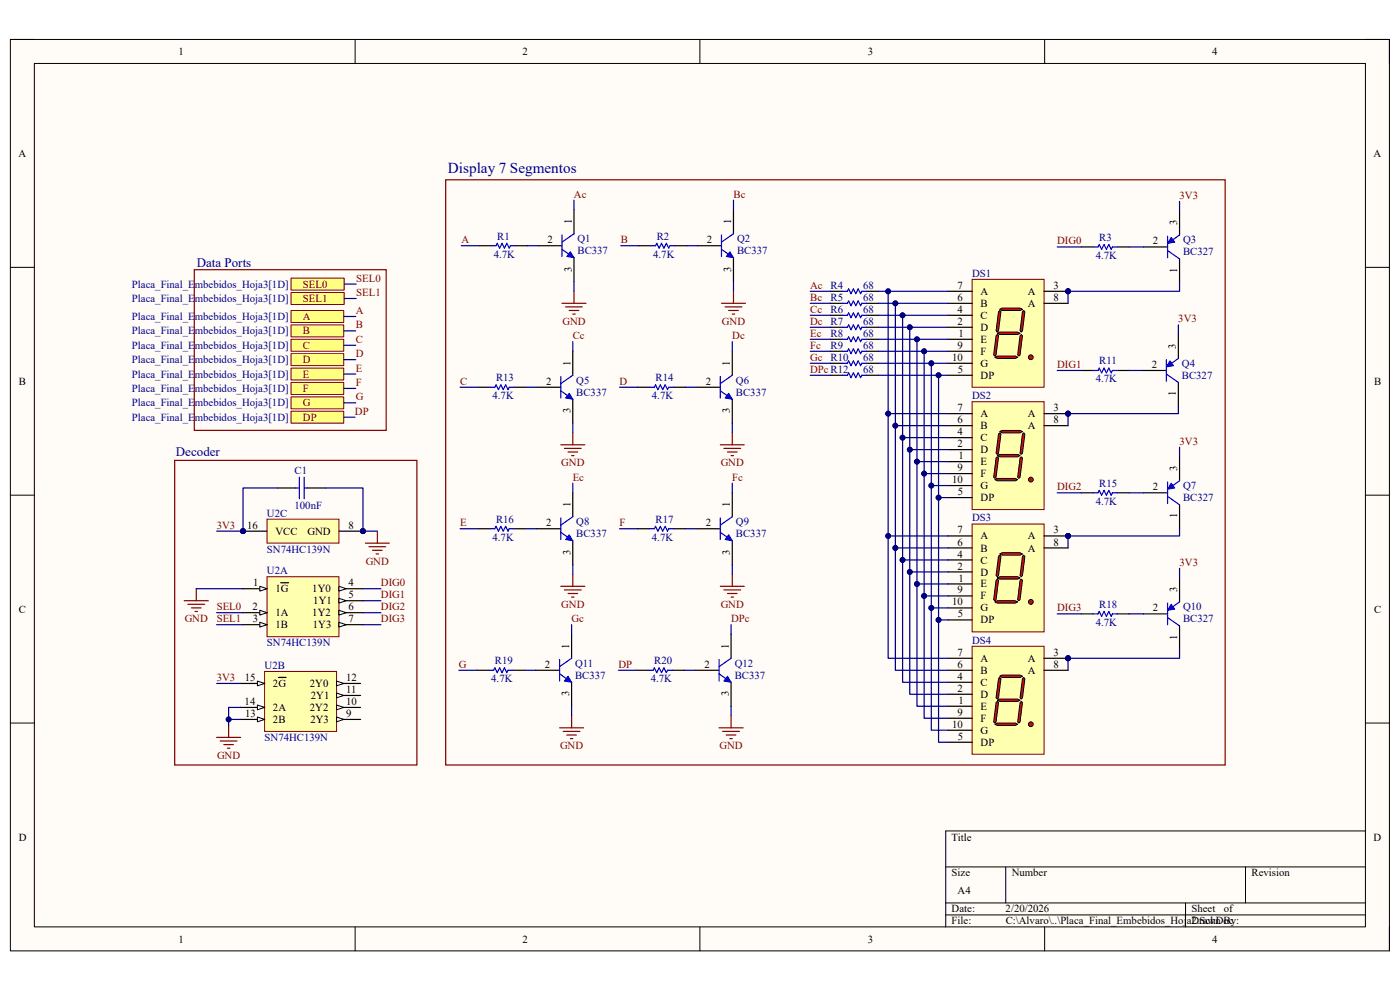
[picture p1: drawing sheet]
<svg xmlns="http://www.w3.org/2000/svg" width="297mm" height="210mm" viewBox="0 0 297 210" stroke-linecap="round" stroke-linejoin="round" font-family="sans-serif">
<defs><g id="words">
<text font-size="3.2" fill="#000080" x="95" y="36.7">Display 7 Segmentos</text>
<g font-size="2.8" fill="#000080">
<text x="41.7" y="56.6">Data Ports</text>
<text x="37.3" y="96.8">Decoder</text>
</g>
<g font-size="2.3">
<text x="37.9" y="11.7">1</text>
<text x="110.9" y="11.7">2</text>
<text x="184.1" y="11.7">3</text>
<text x="257.1" y="11.7">4</text>
<text x="3.9" y="33.3">A</text>
<text x="291.4" y="33.3">A</text>
<text x="121.3" y="47.5" transform="rotate(-90 121.3 47.5)">1</text>
<text x="155.1" y="47.5" transform="rotate(-90 155.1 47.5)">1</text>
<text x="249.7" y="47.8" transform="rotate(-90 249.7 47.8)">3</text>
<text x="116.1" y="51.6">2</text>
<text x="150" y="51.6">2</text>
<text x="244.6" y="51.9">2</text>
<text x="121.3" y="57.7" transform="rotate(-90 121.3 57.7)">3</text>
<text x="155.1" y="57.7" transform="rotate(-90 155.1 57.7)">3</text>
<text x="249.7" y="57.8" transform="rotate(-90 249.7 57.8)">1</text>
<text x="203.1" y="63.8">6</text>
<text x="203.2" y="61.3">7</text>
<text x="208" y="65.1">B</text>
<text x="208" y="62.6">A</text>
<text x="218.1" y="62.6">A</text>
<text x="218.1" y="65.1">A</text>
<text x="223.5" y="61.3">3</text>
<text x="223.5" y="63.8">8</text>
<text x="203.1" y="66.4">4</text>
<text x="203.2" y="68.9">2</text>
<text x="203.3" y="71.5">1</text>
<text x="208" y="70.2">D</text>
<text x="208" y="67.6">C</text>
<text x="121" y="77.6" transform="rotate(-90 121 77.6)">1</text>
<text x="154.9" y="77.6" transform="rotate(-90 154.9 77.6)">1</text>
<text x="202" y="76.5">10</text>
<text x="203.2" y="74">9</text>
<text x="208" y="75.3">F</text>
<text x="208" y="77.8">G</text>
<text x="208" y="72.7">E</text>
<text x="249.5" y="74" transform="rotate(-90 249.5 74)">3</text>
<text x="4" y="81.6">B</text>
<text x="115.9" y="81.6">2</text>
<text x="149.7" y="81.6">2</text>
<text x="203.2" y="79.1">5</text>
<text x="208" y="80.3">DP</text>
<text x="244.3" y="78.1">2</text>
<text x="291.5" y="81.6">B</text>
<text x="121" y="87.7" transform="rotate(-90 121 87.7)">3</text>
<text x="154.9" y="87.7" transform="rotate(-90 154.9 87.7)">3</text>
<text x="203.1" y="89.8">6</text>
<text x="203.2" y="87.2">7</text>
<text x="208" y="88.5">A</text>
<text x="218.1" y="88.5">A</text>
<text x="223.5" y="87.2">3</text>
<text x="223.5" y="89.8">8</text>
<text x="249.5" y="84" transform="rotate(-90 249.5 84)">1</text>
<text x="203.1" y="92.3">4</text>
<text x="203.2" y="94.9">2</text>
<text x="208" y="93.6">C</text>
<text x="208" y="91.1">B</text>
<text x="218.1" y="91.1">A</text>
<text x="203.2" y="99.9">9</text>
<text x="203.3" y="97.4">1</text>
<text x="208" y="101.2">F</text>
<text x="208" y="98.7">E</text>
<text x="208" y="96.1">D</text>
<text x="249.7" y="99.9" transform="rotate(-90 249.7 99.9)">3</text>
<text x="121" y="107.6" transform="rotate(-90 121 107.6)">1</text>
<text x="154.9" y="107.6" transform="rotate(-90 154.9 107.6)">1</text>
<text x="202" y="102.5">10</text>
<text x="203.2" y="105">5</text>
<text x="208" y="103.8">G</text>
<text x="208" y="106.3">DP</text>
<text x="244.6" y="104">2</text>
<text x="52.4" y="112.1">16</text>
<text x="58.4" y="113.4">VCC</text>
<text x="65.2" y="113.4">GND</text>
<text x="74" y="112.1">8</text>
<text x="115.9" y="111.6">2</text>
<text x="149.7" y="111.6">2</text>
<text x="203.2" y="113.2">7</text>
<text x="223.5" y="113.2">3</text>
<text x="249.7" y="110" transform="rotate(-90 249.7 110)">1</text>
<text x="121" y="117.7" transform="rotate(-90 121 117.7)">3</text>
<text x="154.9" y="117.7" transform="rotate(-90 154.9 117.7)">3</text>
<text x="203.1" y="118.3">4</text>
<text x="203.1" y="115.7">6</text>
<text x="208" y="119.5">C</text>
<text x="208" y="117">B</text>
<text x="208" y="114.4">A</text>
<text x="218.1" y="114.4">A</text>
<text x="218.1" y="117">A</text>
<text x="223.5" y="115.7">8</text>
<text x="53.7" y="124.4">1</text>
<text x="58.4" y="125.6">1G</text>
<text x="66.3" y="125.6">1Y0</text>
<text x="74" y="124.4">4</text>
<text x="203.2" y="125.9">9</text>
<text x="203.2" y="120.8">2</text>
<text x="203.3" y="123.4">1</text>
<text x="208" y="124.6">E</text>
<text x="208" y="122.1">D</text>
<text x="249.7" y="125.6" transform="rotate(-90 249.7 125.6)">3</text>
<text x="4" y="130">C</text>
<text x="53.6" y="129.5">2</text>
<text x="53.6" y="132">3</text>
<text x="58.4" y="130.7">1A</text>
<text x="66.3" y="130.7">1Y2</text>
<text x="66.5" y="128.2">1Y1</text>
<text x="74" y="126.9">5</text>
<text x="74" y="129.5">6</text>
<text x="74" y="132">7</text>
<text x="202" y="128.4">10</text>
<text x="203.2" y="131">5</text>
<text x="208" y="127.2">F</text>
<text x="208" y="129.7">G</text>
<text x="244.6" y="129.7">2</text>
<text x="291.5" y="130">C</text>
<text x="58.4" y="133.3">1B</text>
<text x="66.4" y="133.3">1Y3</text>
<text x="120.8" y="137.6" transform="rotate(-90 120.8 137.6)">1</text>
<text x="154.6" y="137.6" transform="rotate(-90 154.6 137.6)">1</text>
<text x="208" y="132.2">DP</text>
<text x="249.7" y="135.7" transform="rotate(-90 249.7 135.7)">1</text>
<text x="115.6" y="141.6">2</text>
<text x="149.5" y="141.6">2</text>
<text x="203.1" y="141.6">6</text>
<text x="203.2" y="139.1">7</text>
<text x="208" y="143">B</text>
<text x="208" y="140.4">A</text>
<text x="218.1" y="140.4">A</text>
<text x="218.1" y="143">A</text>
<text x="223.5" y="139.1">3</text>
<text x="223.5" y="141.6">8</text>
<text x="51.9" y="149.6">14</text>
<text x="51.9" y="144.5">15</text>
<text x="57.9" y="145.8">2G</text>
<text x="65.7" y="145.8">2Y0</text>
<text x="66" y="148.3">2Y1</text>
<text x="73.4" y="149.6">10</text>
<text x="73.4" y="147">11</text>
<text x="73.4" y="144.5">12</text>
<text x="120.8" y="147.7" transform="rotate(-90 120.8 147.7)">3</text>
<text x="154.6" y="147.7" transform="rotate(-90 154.6 147.7)">3</text>
<text x="203.1" y="144.2">4</text>
<text x="203.2" y="146.8">2</text>
<text x="203.3" y="149.3">1</text>
<text x="208" y="148">D</text>
<text x="208" y="145.5">C</text>
<text x="52" y="152.1">13</text>
<text x="57.9" y="153.4">2B</text>
<text x="57.9" y="150.8">2A</text>
<text x="65.7" y="150.8">2Y2</text>
<text x="65.9" y="153.4">2Y3</text>
<text x="73.4" y="152.1">9</text>
<text x="202" y="154.4">10</text>
<text x="203.2" y="151.8">9</text>
<text x="208" y="153.1">F</text>
<text x="208" y="155.7">G</text>
<text x="208" y="150.6">E</text>
<text x="203.2" y="156.9">5</text>
<text x="208" y="158.2">DP</text>
<text x="4" y="178.3">D</text>
<text x="201.9" y="178.3">Title</text>
<text x="291.4" y="178.3">D</text>
<text x="201.9" y="185.9">Size</text>
<text x="214.6" y="185.9">Number</text>
<text x="265.5" y="185.9">Revision</text>
<text x="203.2" y="189.7">A4</text>
<text x="201.9" y="193.5">Date:</text>
<text x="201.9" y="196.1">File:</text>
<text x="213.3" y="193.5">2/20/2026</text>
<text x="213.4" y="196.1">C:\Alvaro\..\Placa_Final_Embebidos_Hoja2.SchDoc</text>
<text x="252.8" y="193.5">Sheet</text>
<text x="252.8" y="196.1">Drawn By:</text>
<text x="259.6" y="193.5">of</text>
<text x="37.9" y="199.9">1</text>
<text x="110.9" y="199.9">2</text>
<text x="184.1" y="199.9">3</text>
<text x="257.1" y="199.9">4</text>
</g>
<g font-size="2.3" fill="#800000">
<text x="121.8" y="42">Ac</text>
<text x="155.6" y="42">Bc</text>
<text x="250.2" y="42.2">3V3</text>
<text x="97.9" y="51.6">A</text>
<text x="131.7" y="51.6">B</text>
<text x="224.3" y="51.9">DIG0</text>
<text x="75.6" y="59.7">SEL0</text>
<text x="64.3" y="61">SEL0</text>
<text x="64.3" y="64.1">SEL1</text>
<text x="75.6" y="62.8">SEL1</text>
<text x="171.9" y="61.3">Ac</text>
<text x="171.9" y="63.8">Bc</text>
<text x="64.3" y="67.9">A</text>
<text x="64.3" y="71">B</text>
<text x="75.5" y="66.6">A</text>
<text x="75.5" y="69.7">B</text>
<text x="119.3" y="68.9">GND</text>
<text x="121.5" y="72">Cc</text>
<text x="153.2" y="68.9">GND</text>
<text x="155.4" y="72">Dc</text>
<text x="171.9" y="66.4">Cc</text>
<text x="171.9" y="68.9">Dc</text>
<text x="171.9" y="71.5">Ec</text>
<text x="250" y="68.4">3V3</text>
<text x="64.3" y="74">C</text>
<text x="64.3" y="77">D</text>
<text x="75.5" y="72.7">C</text>
<text x="75.5" y="75.8">D</text>
<text x="171.9" y="74">Fc</text>
<text x="171.9" y="76.5">Gc</text>
<text x="64.3" y="80.1">E</text>
<text x="64.3" y="83.1">F</text>
<text x="75.5" y="78.8">E</text>
<text x="75.5" y="81.9">F</text>
<text x="97.6" y="81.6">C</text>
<text x="131.4" y="81.6">D</text>
<text x="171.9" y="79.1">DPcR12</text>
<text x="224.3" y="78.1">DIG1</text>
<text x="64.3" y="86.2">G</text>
<text x="64.3" y="89.3">DP</text>
<text x="75.3" y="88">DP</text>
<text x="75.5" y="84.9">G</text>
<text x="250.2" y="94.4">3V3</text>
<text x="119.1" y="98.9">GND</text>
<text x="121.5" y="102">Ec</text>
<text x="152.9" y="98.9">GND</text>
<text x="155.4" y="102">Fc</text>
<text x="224.3" y="104">DIG2</text>
<text x="46" y="112.1">3V3</text>
<text x="97.6" y="111.6">E</text>
<text x="131.4" y="111.6">F</text>
<text x="77.6" y="119.8">GND</text>
<text x="80.8" y="124.4">DIG0</text>
<text x="250.2" y="120.1">3V3</text>
<text x="39.2" y="132">GND</text>
<text x="46" y="129.5">SEL0</text>
<text x="46" y="132">SEL1</text>
<text x="80.8" y="126.9">DIG1</text>
<text x="80.8" y="129.5">DIG2</text>
<text x="80.8" y="132">DIG3</text>
<text x="119.1" y="128.9">GND</text>
<text x="121.2" y="132">Gc</text>
<text x="152.9" y="128.9">GND</text>
<text x="155.1" y="132">DPc</text>
<text x="224.3" y="129.7">DIG3</text>
<text x="97.4" y="141.6">G</text>
<text x="131.2" y="141.6">DP</text>
<text x="46" y="144.5">3V3</text>
<text x="46.1" y="161">GND</text>
<text x="118.8" y="159">GND</text>
<text x="152.7" y="159">GND</text>
</g>
<g font-size="2.3" fill="#000080">
<text x="105.5" y="50.8">R1</text>
<text x="122.5" y="51.4">Q1</text>
<text x="122.5" y="53.9">BC337</text>
<text x="139.3" y="50.8">R2</text>
<text x="156.4" y="51.4">Q2</text>
<text x="156.4" y="53.9">BC337</text>
<text x="233.2" y="51.1">R3</text>
<text x="251" y="51.6">Q3</text>
<text x="104.7" y="54.7">4.7K</text>
<text x="138.6" y="54.7">4.7K</text>
<text x="206.2" y="58.7">DS1</text>
<text x="232.5" y="54.9">4.7K</text>
<text x="251" y="54.1">BC327</text>
<text x="28" y="61">Placa_Final_Embebidos_Hoja3[1D]</text>
<text x="28" y="64.1">Placa_Final_Embebidos_Hoja3[1D]</text>
<text x="176.2" y="61.3">R4</text>
<text x="176.2" y="63.8">R5</text>
<text x="183.1" y="61.3">68</text>
<text x="183.1" y="63.8">68</text>
<text x="28" y="67.9">Placa_Final_Embebidos_Hoja3[1D]</text>
<text x="28" y="71">Placa_Final_Embebidos_Hoja3[1D]</text>
<text x="176.2" y="66.4">R6</text>
<text x="176.2" y="68.9">R7</text>
<text x="176.2" y="71.5">R8</text>
<text x="183.1" y="66.4">68</text>
<text x="183.1" y="68.9">68</text>
<text x="183.1" y="71.5">68</text>
<text x="28" y="74">Placa_Final_Embebidos_Hoja3[1D]</text>
<text x="28" y="77">Placa_Final_Embebidos_Hoja3[1D]</text>
<text x="176.2" y="76.5">R10</text>
<text x="176.2" y="74">R9</text>
<text x="183.1" y="76.5">68</text>
<text x="183.1" y="74">68</text>
<text x="233.2" y="77.3">R11</text>
<text x="250.7" y="77.8">Q4</text>
<text x="28" y="80.1">Placa_Final_Embebidos_Hoja3[1D]</text>
<text x="28" y="83.1">Placa_Final_Embebidos_Hoja3[1D]</text>
<text x="105.2" y="80.9">R13</text>
<text x="122.3" y="81.4">Q5</text>
<text x="122.3" y="83.9">BC337</text>
<text x="139.1" y="80.9">R14</text>
<text x="156.1" y="81.4">Q6</text>
<text x="156.1" y="83.9">BC337</text>
<text x="183.1" y="79.1">68</text>
<text x="232.5" y="81.1">4.7K</text>
<text x="250.7" y="80.3">BC327</text>
<text x="28" y="86.2">Placa_Final_Embebidos_Hoja3[1D]</text>
<text x="28" y="89.3">Placa_Final_Embebidos_Hoja3[1D]</text>
<text x="104.5" y="84.7">4.7K</text>
<text x="138.3" y="84.7">4.7K</text>
<text x="206.2" y="84.7">DS2</text>
<text x="62.5" y="100.5">C1</text>
<text x="232.5" y="107.1">4.7K</text>
<text x="233.2" y="103.3">R15</text>
<text x="251" y="103.8">Q7</text>
<text x="251" y="106.3">BC327</text>
<text x="56.6" y="109.6">U2C</text>
<text x="62.5" y="108.1">100nF</text>
<text x="105.2" y="110.9">R16</text>
<text x="122.3" y="111.4">Q8</text>
<text x="122.3" y="113.9">BC337</text>
<text x="139.1" y="110.9">R17</text>
<text x="156.1" y="111.4">Q9</text>
<text x="156.1" y="113.9">BC337</text>
<text x="206.2" y="110.6">DS3</text>
<text x="56.6" y="117.3">SN74HC139N</text>
<text x="104.5" y="114.7">4.7K</text>
<text x="138.3" y="114.7">4.7K</text>
<text x="56.6" y="121.8">U2A</text>
<text x="233.2" y="128.9">R18</text>
<text x="251" y="129.5">Q10</text>
<text x="251" y="132">BC327</text>
<text x="56.6" y="137.1">SN74HC139N</text>
<text x="206.2" y="136.6">DS4</text>
<text x="232.5" y="132.8">4.7K</text>
<text x="56.1" y="141.9">U2B</text>
<text x="105" y="140.9">R19</text>
<text x="122" y="141.4">Q11</text>
<text x="122" y="144">BC337</text>
<text x="138.8" y="140.9">R20</text>
<text x="155.9" y="141.4">Q12</text>
<text x="155.9" y="144">BC337</text>
<text x="104.2" y="144.7">4.7K</text>
<text x="138" y="144.7">4.7K</text>
<text x="56.1" y="157.2">SN74HC139N</text>
</g>
</g></defs>
<path d="M2.2 8.4h292.6v193.3h-292.6z" fill-rule="evenodd" fill="#fffcf8"/>
<path d="M2.2 8.4h292.6v193.3h-292.6z" fill="none" stroke="#000" stroke-width=".21"/>
<path d="M7.3 13.5h282.4v183.1h-282.4z" fill-rule="evenodd" fill="#fffcf8"/>
<g fill="none" stroke="#000" stroke-width=".21">
<path d="M2.2 8.4h5.1M7.3 13.5h282.4v183.1h-282.4zM75.3 8.4v5.1M148.5 8.4v5.1M221.6 8.4v5.1M289.7 8.4h5.1v5.1M2.2 56.7h5.1M289.7 56.7h5.1M2.2 105h5.1M289.7 105.1h5.1M2.2 153.4h5.1M289.7 153.4h5.1"/>
<path d="M289.7 176.3h-89.1v20.3M75.3 196.6v5.1M148.5 196.6v5.1M200.6 183.9h89.1M200.6 191.5h89.1M200.6 194.1h89.1M213.4 183.9v7.6M221.6 196.6v5.1M251.5 191.5v5.1M264.2 183.9v7.6M294.8 196.6v5.1"/>
</g>
<circle cx="226.6" cy="61.8" r=".51" fill="#000080"/>
<circle cx="226.6" cy="61.8" r=".51" fill="none" stroke="#000080" stroke-width=".21"/>
<path d="M206.2 59.3h15.3v22.8h-15.3z" fill-rule="evenodd" fill="#ffffb0"/>
<path d="M206.2 59.3h15.3v22.8h-15.3z" fill="none" stroke="#800000" stroke-width=".21"/>
<path d="M221.5 61.8h5.1" fill="none" stroke="#000" stroke-width=".25"/>
<circle cx="226.6" cy="61.8" r=".51" fill="#000080"/>
<circle cx="226.6" cy="61.8" r=".51" fill="none" stroke="#000080" stroke-width=".21"/>
<path d="M201.1 74.5h5.1M201.1 77.1h5.1M201.1 72h5.1M201.1 69.4h5.1M201.1 64.3h5.1M201.1 66.9h5.1M201.1 79.6h5.1M201.1 61.8h5.1M221.5 64.3h5.1" fill="none" stroke="#000" stroke-width=".25"/>
<circle cx="218.7" cy="75.8" r=".51" fill="#f00"/>
<circle cx="218.7" cy="75.8" r=".51" fill="none" stroke="#000" stroke-width=".21"/>
<path d="M211.1 75.8l.5-.3h3.8l.5 .3-.5 .2h-3.8z" fill-rule="evenodd" fill="#f00"/>
<path d="M211.1 75.8l.5-.3h3.8l.5 .3-.5 .2h-3.8z" fill="none" stroke="#000" stroke-width=".21"/>
<path d="M211.6 70.7l.5-.2h3.8l.5 .2-.5 .3h-3.8z" fill-rule="evenodd" fill="#f00"/>
<path d="M211.6 70.7l.5-.2h3.8l.5 .2-.5 .3h-3.8z" fill="none" stroke="#000" stroke-width=".21"/>
<path d="M212.1 65.6l.5-.2h3.8l.5 .2-.5 .3h-3.8z" fill-rule="evenodd" fill="#f00"/>
<path d="M212.1 65.6l.5-.2h3.8l.5 .2-.5 .3h-3.8z" fill="none" stroke="#000" stroke-width=".21"/>
<path d="M217.2 65.9l.2 .2-.5 4.1-.2 .3-.3-.3 .5-4.1z" fill-rule="evenodd" fill="#f00"/>
<path d="M217.2 65.9l.2 .2-.5 4.1-.2 .3-.3-.3 .5-4.1z" fill="none" stroke="#000" stroke-width=".21"/>
<path d="M212.1 65.9l.2 .2-.5 4.1-.2 .3-.3-.3 .5-4.1z" fill-rule="evenodd" fill="#f00"/>
<path d="M212.1 65.9l.2 .2-.5 4.1-.2 .3-.3-.3 .5-4.1z" fill="none" stroke="#000" stroke-width=".21"/>
<path d="M211.3 71.2l.3-.2 .2 .2-.5 4.1-.2 .2-.3-.2z" fill-rule="evenodd" fill="#f00"/>
<path d="M211.3 71.2l.3-.2 .2 .2-.5 4.1-.2 .2-.3-.2z" fill="none" stroke="#000" stroke-width=".21"/>
<path d="M216.4 71.2l.3-.2 .2 .2-.5 4.1-.2 .2-.3-.2z" fill-rule="evenodd" fill="#f00"/>
<path d="M216.4 71.2l.3-.2 .2 .2-.5 4.1-.2 .2-.3-.2z" fill="none" stroke="#000" stroke-width=".21"/>
<circle cx="226.6" cy="87.7" r=".51" fill="#000080"/>
<circle cx="226.6" cy="87.7" r=".51" fill="none" stroke="#000080" stroke-width=".21"/>
<path d="M206.2 85.2h15.3v22.9h-15.3z" fill-rule="evenodd" fill="#ffffb0"/>
<path d="M206.2 85.2h15.3v22.9h-15.3z" fill="none" stroke="#800000" stroke-width=".21"/>
<path d="M221.5 87.7h5.1" fill="none" stroke="#000" stroke-width=".25"/>
<circle cx="226.6" cy="87.7" r=".51" fill="#000080"/>
<circle cx="226.6" cy="87.7" r=".51" fill="none" stroke="#000080" stroke-width=".21"/>
<path d="M201.1 97.9h5.1M201.1 95.4h5.1M201.1 90.3h5.1M201.1 92.8h5.1M201.1 87.7h5.1M221.5 90.3h5.1M201.1 100.5h5.1M201.1 103h5.1M201.1 105.6h5.1" fill="none" stroke="#000" stroke-width=".25"/>
<circle cx="218.7" cy="101.7" r=".51" fill="#f00"/>
<circle cx="218.7" cy="101.7" r=".51" fill="none" stroke="#000" stroke-width=".21"/>
<path d="M211.1 101.7l.5-.2h3.8l.5 .2-.5 .3h-3.8z" fill-rule="evenodd" fill="#f00"/>
<path d="M211.1 101.7l.5-.2h3.8l.5 .2-.5 .3h-3.8z" fill="none" stroke="#000" stroke-width=".21"/>
<path d="M211.6 96.6l.5-.2h3.8l.5 .2-.5 .3h-3.8z" fill-rule="evenodd" fill="#f00"/>
<path d="M211.6 96.6l.5-.2h3.8l.5 .2-.5 .3h-3.8z" fill="none" stroke="#000" stroke-width=".21"/>
<path d="M212.1 91.6l.5-.3h3.8l.5 .3-.5 .2h-3.8z" fill-rule="evenodd" fill="#f00"/>
<path d="M212.1 91.6l.5-.3h3.8l.5 .3-.5 .2h-3.8z" fill="none" stroke="#000" stroke-width=".21"/>
<path d="M217.2 91.8l.2 .3-.5 4-.2 .3-.3-.3 .5-4z" fill-rule="evenodd" fill="#f00"/>
<path d="M217.2 91.8l.2 .3-.5 4-.2 .3-.3-.3 .5-4z" fill="none" stroke="#000" stroke-width=".21"/>
<path d="M212.1 91.8l.2 .3-.5 4-.2 .3-.3-.3 .5-4z" fill-rule="evenodd" fill="#f00"/>
<path d="M212.1 91.8l.2 .3-.5 4-.2 .3-.3-.3 .5-4z" fill="none" stroke="#000" stroke-width=".21"/>
<path d="M211.3 97.2l.3-.3 .2 .3-.5 4-.2 .3-.3-.3z" fill-rule="evenodd" fill="#f00"/>
<path d="M211.3 97.2l.3-.3 .2 .3-.5 4-.2 .3-.3-.3z" fill="none" stroke="#000" stroke-width=".21"/>
<path d="M216.4 97.2l.3-.3 .2 .3-.5 4-.2 .3-.3-.3z" fill-rule="evenodd" fill="#f00"/>
<path d="M216.4 97.2l.3-.3 .2 .3-.5 4-.2 .3-.3-.3z" fill="none" stroke="#000" stroke-width=".21"/>
<circle cx="226.6" cy="113.7" r=".51" fill="#000080"/>
<circle cx="226.6" cy="113.7" r=".51" fill="none" stroke="#000080" stroke-width=".21"/>
<path d="M206.2 111.2h15.3v22.8h-15.3z" fill-rule="evenodd" fill="#ffffb0"/>
<path d="M206.2 111.2h15.3v22.8h-15.3z" fill="none" stroke="#800000" stroke-width=".21"/>
<path d="M221.5 113.7h5.1" fill="none" stroke="#000" stroke-width=".25"/>
<circle cx="226.6" cy="113.7" r=".51" fill="#000080"/>
<circle cx="226.6" cy="113.7" r=".51" fill="none" stroke="#000080" stroke-width=".21"/>
<path d="M201.1 116.2h5.1M201.1 118.8h5.1M201.1 113.7h5.1M221.5 116.2h5.1M201.1 126.4h5.1M201.1 129h5.1M201.1 123.9h5.1M201.1 121.3h5.1M201.1 131.5h5.1" fill="none" stroke="#000" stroke-width=".25"/>
<circle cx="218.7" cy="127.7" r=".51" fill="#f00"/>
<circle cx="218.7" cy="127.7" r=".51" fill="none" stroke="#000" stroke-width=".21"/>
<path d="M211.1 127.7l.5-.3h3.8l.5 .3-.5 .2h-3.8z" fill-rule="evenodd" fill="#f00"/>
<path d="M211.1 127.7l.5-.3h3.8l.5 .3-.5 .2h-3.8z" fill="none" stroke="#000" stroke-width=".21"/>
<path d="M211.6 122.6l.5-.3h3.8l.5 .3-.5 .3h-3.8z" fill-rule="evenodd" fill="#f00"/>
<path d="M211.6 122.6l.5-.3h3.8l.5 .3-.5 .3h-3.8z" fill="none" stroke="#000" stroke-width=".21"/>
<path d="M212.1 117.5l.5-.2h3.8l.5 .2-.5 .3h-3.8z" fill-rule="evenodd" fill="#f00"/>
<path d="M212.1 117.5l.5-.2h3.8l.5 .2-.5 .3h-3.8z" fill="none" stroke="#000" stroke-width=".21"/>
<path d="M217.2 117.8l.2 .2-.5 4.1-.2 .2-.3-.2 .5-4.1z" fill-rule="evenodd" fill="#f00"/>
<path d="M217.2 117.8l.2 .2-.5 4.1-.2 .2-.3-.2 .5-4.1z" fill="none" stroke="#000" stroke-width=".21"/>
<path d="M212.1 117.8l.2 .2-.5 4.1-.2 .2-.3-.2 .5-4.1z" fill-rule="evenodd" fill="#f00"/>
<path d="M212.1 117.8l.2 .2-.5 4.1-.2 .2-.3-.2 .5-4.1z" fill="none" stroke="#000" stroke-width=".21"/>
<path d="M211.3 123.1l.3-.2 .2 .2-.5 4.1-.2 .2-.3-.2z" fill-rule="evenodd" fill="#f00"/>
<path d="M211.3 123.1l.3-.2 .2 .2-.5 4.1-.2 .2-.3-.2z" fill="none" stroke="#000" stroke-width=".21"/>
<path d="M216.4 123.1l.3-.2 .2 .2-.5 4.1-.2 .2-.3-.2z" fill-rule="evenodd" fill="#f00"/>
<path d="M216.4 123.1l.3-.2 .2 .2-.5 4.1-.2 .2-.3-.2z" fill="none" stroke="#000" stroke-width=".21"/>
<circle cx="226.6" cy="139.6" r=".51" fill="#000080"/>
<circle cx="226.6" cy="139.6" r=".51" fill="none" stroke="#000080" stroke-width=".21"/>
<path d="M206.2 137.1h15.3v22.9h-15.3z" fill-rule="evenodd" fill="#ffffb0"/>
<path d="M206.2 137.1h15.3v22.9h-15.3z" fill="none" stroke="#800000" stroke-width=".21"/>
<path d="M221.5 139.6h5.1" fill="none" stroke="#000" stroke-width=".25"/>
<circle cx="226.6" cy="139.6" r=".51" fill="#000080"/>
<circle cx="226.6" cy="139.6" r=".51" fill="none" stroke="#000080" stroke-width=".21"/>
<path d="M201.1 139.6h5.1M201.1 152.4h5.1M201.1 154.9h5.1M201.1 149.8h5.1M201.1 147.3h5.1M201.1 142.2h5.1M201.1 144.7h5.1M201.1 157.5h5.1M221.5 142.2h5.1" fill="none" stroke="#000" stroke-width=".25"/>
<circle cx="218.7" cy="153.6" r=".51" fill="#f00"/>
<circle cx="218.7" cy="153.6" r=".51" fill="none" stroke="#000" stroke-width=".21"/>
<path d="M211.1 153.6l.5-.2h3.8l.5 .2-.5 .3h-3.8z" fill-rule="evenodd" fill="#f00"/>
<path d="M211.1 153.6l.5-.2h3.8l.5 .2-.5 .3h-3.8z" fill="none" stroke="#000" stroke-width=".21"/>
<path d="M211.6 148.5l.5-.2h3.8l.5 .2-.5 .3h-3.8z" fill-rule="evenodd" fill="#f00"/>
<path d="M211.6 148.5l.5-.2h3.8l.5 .2-.5 .3h-3.8z" fill="none" stroke="#000" stroke-width=".21"/>
<path d="M212.1 143.5l.5-.3h3.8l.5 .3-.5 .2h-3.8z" fill-rule="evenodd" fill="#f00"/>
<path d="M212.1 143.5l.5-.3h3.8l.5 .3-.5 .2h-3.8z" fill="none" stroke="#000" stroke-width=".21"/>
<path d="M217.2 143.7l.2 .3-.5 4-.2 .3-.3-.3 .5-4z" fill-rule="evenodd" fill="#f00"/>
<path d="M217.2 143.7l.2 .3-.5 4-.2 .3-.3-.3 .5-4z" fill="none" stroke="#000" stroke-width=".21"/>
<path d="M212.1 143.7l.2 .3-.5 4-.2 .3-.3-.3 .5-4z" fill-rule="evenodd" fill="#f00"/>
<path d="M212.1 143.7l.2 .3-.5 4-.2 .3-.3-.3 .5-4z" fill="none" stroke="#000" stroke-width=".21"/>
<path d="M211.3 149.1l.3-.3 .2 .3-.5 4-.2 .3-.3-.3z" fill-rule="evenodd" fill="#f00"/>
<path d="M211.3 149.1l.3-.3 .2 .3-.5 4-.2 .3-.3-.3z" fill="none" stroke="#000" stroke-width=".21"/>
<path d="M216.4 149.1l.3-.3 .2 .3-.5 4-.2 .3-.3-.3z" fill-rule="evenodd" fill="#f00"/>
<path d="M216.4 149.1l.3-.3 .2 .3-.5 4-.2 .3-.3-.3z" fill="none" stroke="#000" stroke-width=".21"/>
<g fill="none" stroke="#000" stroke-width=".25">
<path d="M176.2 61.8h2.6M176.2 64.3h2.6M176.2 66.9h2.6M176.2 69.4h2.6M176.2 77.1h2.6M176.2 79.6h2.6M176.2 72h2.6M176.2 74.5h2.6M183.8 61.8h2.6M183.8 64.3h2.6M183.8 66.9h2.6M183.8 69.4h2.6"/>
<path d="M183.8 77.1h2.6M183.8 79.6h2.6M183.8 72h2.6M183.8 74.5h2.6"/>
</g>
<path d="M178.8 61.8h1l.2-.5 .5 1 .5-1 .6 1 .5-1 .5 1 .2-.5h1M178.8 64.3h1l.2-.5 .5 1.1 .5-1.1 .6 1.1 .5-1.1 .5 1.1 .2-.6h1M178.8 66.9h1l.2-.5 .5 1 .5-1 .6 1 .5-1 .5 1 .2-.5h1M178.8 69.4h1l.2-.5 .5 1 .5-1 .6 1 .5-1 .5 1 .2-.5h1M178.8 77.1h1l.2-.5 .5 1 .5-1 .6 1 .5-1 .5 1 .2-.5h1M178.8 79.6h1l.2-.5 .5 1 .5-1 .6 1 .5-1 .5 1 .2-.5h1M178.8 72h1l.2-.5 .5 1 .5-1 .6 1 .5-1 .5 1 .2-.5h1M178.8 74.5h1l.2-.5 .5 1 .5-1 .6 1 .5-1 .5 1 .2-.5h1" fill="none" stroke="#00f" stroke-width=".25"/>
<path d="M56.6 122.3h15.3v12.8h-15.3z" fill-rule="evenodd" fill="#ffffb0"/>
<path d="M56.6 122.3h15.3v12.8h-15.3z" fill="none" stroke="#800000" stroke-width=".21"/>
<path d="M51.6 124.9h5" fill="none" stroke="#000" stroke-width=".25"/>
<path d="M55.1 124.4l1.5 .5-1.5 .5z" fill="#f8fcff"/>
<path d="M55.1 124.4l1.5 .5-1.5 .5z" fill="none" stroke="#000" stroke-width=".21"/>
<path d="M51.6 130h5M59.6 123.6h1.6" fill="none" stroke="#000" stroke-width=".25"/>
<path d="M55.1 129.5l1.5 .5-1.5 .5z" fill="#f8fcff"/>
<path d="M55.1 129.5l1.5 .5-1.5 .5z" fill="none" stroke="#000" stroke-width=".21"/>
<path d="M51.6 132.5h5" fill="none" stroke="#000" stroke-width=".25"/>
<path d="M55.1 132l1.5 .5-1.5 .5z" fill="#f8fcff"/>
<path d="M55.1 132l1.5 .5-1.5 .5z" fill="none" stroke="#000" stroke-width=".21"/>
<path d="M71.9 124.9h5.1" fill="none" stroke="#000" stroke-width=".25"/>
<path d="M71.9 124.4l1.5 .5-1.5 .5z" fill="#f8fcff"/>
<path d="M71.9 124.4l1.5 .5-1.5 .5z" fill="none" stroke="#000" stroke-width=".21"/>
<path d="M71.9 127.4h5.1" fill="none" stroke="#000" stroke-width=".25"/>
<path d="M71.9 126.9l1.5 .5-1.5 .5z" fill="#f8fcff"/>
<path d="M71.9 126.9l1.5 .5-1.5 .5z" fill="none" stroke="#000" stroke-width=".21"/>
<path d="M71.9 130h5.1" fill="none" stroke="#000" stroke-width=".25"/>
<path d="M71.9 129.5l1.5 .5-1.5 .5z" fill="#f8fcff"/>
<path d="M71.9 129.5l1.5 .5-1.5 .5z" fill="none" stroke="#000" stroke-width=".21"/>
<path d="M71.9 132.5h5.1" fill="none" stroke="#000" stroke-width=".25"/>
<path d="M71.9 132l1.5 .5-1.5 .5z" fill="#f8fcff"/>
<path d="M71.9 132l1.5 .5-1.5 .5z" fill="none" stroke="#000" stroke-width=".21"/>
<path d="M56.1 142.4h15.3v12.8h-15.3z" fill-rule="evenodd" fill="#ffffb0"/>
<path d="M56.1 142.4h15.3v12.8h-15.3z" fill="none" stroke="#800000" stroke-width=".21"/>
<path d="M71.4 150.1h5.1" fill="none" stroke="#000" stroke-width=".25"/>
<path d="M71.4 149.6l1.5 .5-1.5 .5z" fill="#f8fcff"/>
<path d="M71.4 149.6l1.5 .5-1.5 .5z" fill="none" stroke="#000" stroke-width=".21"/>
<path d="M71.4 147.5h5.1" fill="none" stroke="#000" stroke-width=".25"/>
<path d="M71.4 147l1.5 .5-1.5 .5z" fill="#f8fcff"/>
<path d="M71.4 147l1.5 .5-1.5 .5z" fill="none" stroke="#000" stroke-width=".21"/>
<path d="M71.4 145h5.1" fill="none" stroke="#000" stroke-width=".25"/>
<path d="M71.4 144.5l1.5 .5-1.5 .5z" fill="#f8fcff"/>
<path d="M71.4 144.5l1.5 .5-1.5 .5z" fill="none" stroke="#000" stroke-width=".21"/>
<path d="M51 152.6h5.1" fill="none" stroke="#000" stroke-width=".25"/>
<path d="M54.6 152.1l1.5 .5-1.5 .5z" fill="#f8fcff"/>
<path d="M54.6 152.1l1.5 .5-1.5 .5z" fill="none" stroke="#000" stroke-width=".21"/>
<path d="M51 150.1h5.1" fill="none" stroke="#000" stroke-width=".25"/>
<path d="M54.6 149.6l1.5 .5-1.5 .5z" fill="#f8fcff"/>
<path d="M54.6 149.6l1.5 .5-1.5 .5z" fill="none" stroke="#000" stroke-width=".21"/>
<path d="M51 145h5.1" fill="none" stroke="#000" stroke-width=".25"/>
<path d="M54.6 144.5l1.5 .5-1.5 .5z" fill="#f8fcff"/>
<path d="M54.6 144.5l1.5 .5-1.5 .5z" fill="none" stroke="#000" stroke-width=".21"/>
<path d="M59.1 143.7h1.6M71.4 152.6h5.1" fill="none" stroke="#000" stroke-width=".25"/>
<path d="M71.4 152.1l1.5 .5-1.5 .5z" fill="#f8fcff"/>
<path d="M71.4 152.1l1.5 .5-1.5 .5z" fill="none" stroke="#000" stroke-width=".21"/>
<circle cx="51.6" cy="112.7" r=".51" fill="#000080"/>
<circle cx="51.6" cy="112.7" r=".51" fill="none" stroke="#000080" stroke-width=".21"/>
<circle cx="77" cy="112.7" r=".51" fill="#000080"/>
<circle cx="77" cy="112.7" r=".51" fill="none" stroke="#000080" stroke-width=".21"/>
<path d="M56.6 110.1h15.3v5.1h-15.3z" fill-rule="evenodd" fill="#ffffb0"/>
<path d="M56.6 110.1h15.3v5.1h-15.3z" fill="none" stroke="#800000" stroke-width=".21"/>
<path d="M51.6 112.7h5" fill="none" stroke="#000" stroke-width=".25"/>
<circle cx="51.6" cy="112.7" r=".51" fill="#000080"/>
<circle cx="51.6" cy="112.7" r=".51" fill="none" stroke="#000080" stroke-width=".21"/>
<path d="M71.9 112.7h5.1" fill="none" stroke="#000" stroke-width=".25"/>
<circle cx="77" cy="112.7" r=".51" fill="#000080"/>
<circle cx="77" cy="112.7" r=".51" fill="none" stroke="#000080" stroke-width=".21"/>
<path d="M58.9 103.5h3.8M65.3 103.5h3.8" fill="none" stroke="#000" stroke-width=".25"/>
<path d="M62.7 103.5h.8M63.5 101.2v4.6M64.5 103.5h.8M64.5 101.2v4.6" fill="none" stroke="#00f" stroke-width=".25"/>
<path d="M61.7 59h11.3v2.5h-11.3z" fill-rule="evenodd" fill="#ffff80"/>
<path d="M61.7 59h11.3v2.5h-11.3z" fill="none" stroke="#800000" stroke-width=".21"/>
<path d="M41.2 57.2h40.7v34.1h-40.7z" fill="none" stroke="#800000" stroke-width=".25"/>
<path d="M61.7 62.1h11.3v2.5h-11.3z" fill-rule="evenodd" fill="#ffff80"/>
<path d="M61.7 62.1h11.3v2.5h-11.3z" fill="none" stroke="#800000" stroke-width=".21"/>
<path d="M61.7 65.9h11.2v2.5h-11.2z" fill-rule="evenodd" fill="#ffff80"/>
<path d="M61.7 65.9h11.2v2.5h-11.2z" fill="none" stroke="#800000" stroke-width=".21"/>
<path d="M61.7 68.9h11.2v2.6h-11.2z" fill-rule="evenodd" fill="#ffff80"/>
<path d="M61.7 68.9h11.2v2.6h-11.2z" fill="none" stroke="#800000" stroke-width=".21"/>
<path d="M61.7 72h11.2v2.5h-11.2z" fill-rule="evenodd" fill="#ffff80"/>
<path d="M61.7 72h11.2v2.5h-11.2z" fill="none" stroke="#800000" stroke-width=".21"/>
<path d="M61.7 75h11.2v2.6h-11.2z" fill-rule="evenodd" fill="#ffff80"/>
<path d="M61.7 75h11.2v2.6h-11.2z" fill="none" stroke="#800000" stroke-width=".21"/>
<path d="M61.7 78.1h11.2v2.5h-11.2z" fill-rule="evenodd" fill="#ffff80"/>
<path d="M61.7 78.1h11.2v2.5h-11.2z" fill="none" stroke="#800000" stroke-width=".21"/>
<path d="M61.7 81.1h11.2v2.6h-11.2z" fill-rule="evenodd" fill="#ffff80"/>
<path d="M61.7 81.1h11.2v2.6h-11.2z" fill="none" stroke="#800000" stroke-width=".21"/>
<path d="M61.7 84.2h11.2v2.5h-11.2z" fill-rule="evenodd" fill="#ffff80"/>
<path d="M61.7 84.2h11.2v2.5h-11.2z" fill="none" stroke="#800000" stroke-width=".21"/>
<path d="M61.7 87.2h11.2v2.6h-11.2z" fill-rule="evenodd" fill="#ffff80"/>
<path d="M61.7 87.2h11.2v2.6h-11.2z" fill="none" stroke="#800000" stroke-width=".21"/>
<path d="M229.4 52.4h2.5M237 52.4h2.6M242.6 52.4h5.1M250.2 44.8v5M250.2 54.9v5.1" fill="none" stroke="#000" stroke-width=".25"/>
<path d="M231.9 52.4h1l.3-.5 .5 1 .5-1 .5 1 .5-1 .5 1 .3-.5h1M247.7 50.1v4.6M247.7 53.1l2.5 1.8M250.2 49.8l-1.7 1.3" fill="none" stroke="#00f" stroke-width=".25"/>
<path d="M248.5 50.4l.7 1-1.5 .2z" fill="#00f"/>
<path d="M248.5 50.4l.7 1-1.5 .2z" fill="none" stroke="#00f" stroke-width=".21"/>
<path d="M77.5 115.2h5.1M78.3 116h3.5M79 116.7h2.1M79.8 117.5h.5M80.1 112.7v2.5" fill="none" stroke="#800000" stroke-width=".25"/>
<path d="M229.4 78.6h2.5M237 78.6h2.6M242.4 78.6h5M250 71v5M250 81.1v5.1" fill="none" stroke="#000" stroke-width=".25"/>
<path d="M231.9 78.6h1l.3-.5 .5 1 .5-1 .5 1 .5-1 .5 1 .3-.5h1M247.4 76.3v4.6M247.4 79.4l2.6 1.7M250 76l-1.8 1.3" fill="none" stroke="#00f" stroke-width=".25"/>
<path d="M248.2 76.6l.8 1-1.6 .2z" fill="#00f"/>
<path d="M248.2 76.6l.8 1-1.6 .2z" fill="none" stroke="#00f" stroke-width=".21"/>
<path d="M250.2 96.9v5.1M229.4 104.5h2.5M237 104.5h2.6M242.6 104.5h5.1M250.2 107.1v5.1" fill="none" stroke="#000" stroke-width=".25"/>
<path d="M231.9 104.5h1l.3-.5 .5 1.1 .5-1.1 .5 1.1 .5-1.1 .5 1.1 .3-.6h1M247.7 102.2v4.6M247.7 105.3l2.5 1.8M250.2 102l-1.7 1.3" fill="none" stroke="#00f" stroke-width=".25"/>
<path d="M248.5 102.5l.7 1-1.5 .3z" fill="#00f"/>
<path d="M248.5 102.5l.7 1-1.5 .3z" fill="none" stroke="#00f" stroke-width=".21"/>
<path d="M229.4 130.2h2.5M237 130.2h2.6M242.6 130.2h5.1M250.2 122.6v5.1M250.2 132.8v5.1" fill="none" stroke="#000" stroke-width=".25"/>
<path d="M231.9 130.2h1l.3-.5 .5 1 .5-1 .5 1 .5-1 .5 1 .3-.5h1M247.7 127.9v4.6M247.7 131l2.5 1.8M250.2 127.7l-1.7 1.3" fill="none" stroke="#00f" stroke-width=".25"/>
<path d="M248.5 128.2l.7 1-1.5 .3z" fill="#00f"/>
<path d="M248.5 128.2l.7 1-1.5 .3z" fill="none" stroke="#00f" stroke-width=".21"/>
<path d="M39.1 127.4h5.1M39.9 128.2h3.5M40.6 129h2.1M41.4 129.7h.5M41.6 124.9v2.5" fill="none" stroke="#800000" stroke-width=".25"/>
<path d="M114.1 52.1h5.1M121.8 44.5v5.1M121.8 54.7v5.1" fill="none" stroke="#000" stroke-width=".25"/>
<path d="M119.2 52.9l2.6 1.8M119.2 49.8v4.6M121.8 49.6l-2.6 1.8" fill="none" stroke="#00f" stroke-width=".25"/>
<path d="M121 53.4l.8 1.3-1.6-.3z" fill="#00f"/>
<path d="M121 53.4l.8 1.3-1.6-.3z" fill="none" stroke="#00f" stroke-width=".21"/>
<path d="M101.7 52.1h2.5M109.3 52.1h2.5M148 52.1h5.1M155.6 44.5v5.1M155.6 54.7v5.1" fill="none" stroke="#000" stroke-width=".25"/>
<path d="M104.2 52.1h1l.3-.5 .5 1 .5-1 .5 1 .5-1 .5 1 .3-.5h1M153.1 52.9l2.5 1.8M153.1 49.8v4.6M155.6 49.6l-2.5 1.8" fill="none" stroke="#00f" stroke-width=".25"/>
<path d="M119.2 64.3h5.1M120 65.1h3.5M120.8 65.9h2M121.5 66.6h.5M121.8 61.8v2.5" fill="none" stroke="#800000" stroke-width=".25"/>
<path d="M154.8 53.4l.8 1.3-1.5-.3z" fill="#00f"/>
<path d="M154.8 53.4l.8 1.3-1.5-.3z" fill="none" stroke="#00f" stroke-width=".21"/>
<path d="M135.5 52.1h2.6M143.1 52.1h2.6M121.5 74.5v5.1M113.9 82.1h5.1M121.5 84.7v5.1" fill="none" stroke="#000" stroke-width=".25"/>
<path d="M138.1 52.1h1l.2-.5 .5 1 .5-1 .6 1 .5-1 .5 1 .2-.5h1M119 79.9v4.5M121.5 79.6l-2.5 1.8M119 82.9l2.5 1.8" fill="none" stroke="#00f" stroke-width=".25"/>
<path d="M153.1 64.3h5.1M153.8 65.1h3.6M154.6 65.9h2M155.4 66.6h.5M155.6 61.8v2.5" fill="none" stroke="#800000" stroke-width=".25"/>
<path d="M120.8 83.4l.7 1.3-1.5-.3z" fill="#00f"/>
<path d="M120.8 83.4l.7 1.3-1.5-.3z" fill="none" stroke="#00f" stroke-width=".21"/>
<path d="M155.4 74.5v5.1M101.4 82.1h2.6M109.1 82.1h2.5M147.7 82.1h5.1M155.4 84.7v5.1" fill="none" stroke="#000" stroke-width=".25"/>
<path d="M152.8 79.9v4.5M155.4 79.6l-2.6 1.8M104 82.1h1l.2-.5 .5 1.1 .6-1.1 .5 1.1 .5-1.1 .5 1.1 .2-.6h1.1M152.8 82.9l2.6 1.8" fill="none" stroke="#00f" stroke-width=".25"/>
<path d="M119 94.4h5.1M119.7 95.1h3.6M120.5 95.9h2M121.3 96.7h.5M121.5 91.8v2.6" fill="none" stroke="#800000" stroke-width=".25"/>
<path d="M154.6 83.4l.8 1.3-1.6-.3z" fill="#00f"/>
<path d="M154.6 83.4l.8 1.3-1.6-.3z" fill="none" stroke="#00f" stroke-width=".21"/>
<path d="M135.3 82.1h2.5M142.9 82.1h2.5M113.9 112.2h5.1M121.5 104.5v5.1M121.5 114.7v5.1" fill="none" stroke="#000" stroke-width=".25"/>
<path d="M137.8 82.1h1l.3-.5 .5 1.1 .5-1.1 .5 1.1 .5-1.1 .5 1.1 .3-.6h1M119 112.9l2.5 1.8M119 109.9v4.6M121.5 109.6l-2.5 1.8" fill="none" stroke="#00f" stroke-width=".25"/>
<path d="M152.8 94.4h5.1M153.6 95.1h3.5M154.3 95.9h2.1M155.1 96.7h.5M155.4 91.8v2.6" fill="none" stroke="#800000" stroke-width=".25"/>
<path d="M120.8 113.4l.7 1.3-1.5-.2z" fill="#00f"/>
<path d="M120.8 113.4l.7 1.3-1.5-.2z" fill="none" stroke="#00f" stroke-width=".21"/>
<path d="M101.4 112.2h2.6M109.1 112.2h2.5M147.7 112.2h5.1M155.4 104.5v5.1M155.4 114.7v5.1" fill="none" stroke="#000" stroke-width=".25"/>
<path d="M104 112.2h1l.2-.5 .5 1 .6-1 .5 1 .5-1 .5 1 .2-.5h1.1M152.8 112.9l2.6 1.8M152.8 109.9v4.6M155.4 109.6l-2.6 1.8" fill="none" stroke="#00f" stroke-width=".25"/>
<path d="M119 124.4h5.1M119.7 125.1h3.6M120.5 125.9h2M121.3 126.7h.5M121.5 121.8v2.6" fill="none" stroke="#800000" stroke-width=".25"/>
<path d="M154.6 113.4l.8 1.3-1.6-.2z" fill="#00f"/>
<path d="M154.6 113.4l.8 1.3-1.6-.2z" fill="none" stroke="#00f" stroke-width=".21"/>
<path d="M135.3 112.2h2.5M142.9 112.2h2.5M121.3 134.6v5M113.6 142.2h5.1M121.3 144.7v5.1" fill="none" stroke="#000" stroke-width=".25"/>
<path d="M137.8 112.2h1l.3-.5 .5 1 .5-1 .5 1 .5-1 .5 1 .3-.5h1M118.7 139.9v4.6M121.3 139.6l-2.6 1.8M118.7 142.9l2.6 1.8" fill="none" stroke="#00f" stroke-width=".25"/>
<path d="M152.8 124.4h5.1M153.6 125.1h3.5M154.3 125.9h2.1M155.1 126.7h.5M155.4 121.8v2.6" fill="none" stroke="#800000" stroke-width=".25"/>
<path d="M120.5 143.5l.8 1.2-1.6-.2z" fill="#00f"/>
<path d="M120.5 143.5l.8 1.2-1.6-.2z" fill="none" stroke="#00f" stroke-width=".21"/>
<path d="M155.1 134.6v5M101.2 142.2h2.5M108.8 142.2h2.5M147.5 142.2h5.1M155.1 144.7v5.1" fill="none" stroke="#000" stroke-width=".25"/>
<path d="M152.6 139.9v4.6M155.1 139.6l-2.5 1.8M103.7 142.2h1l.3-.5 .5 1 .5-1 .5 1 .5-1 .5 1 .3-.5h1M152.6 142.9l2.5 1.8" fill="none" stroke="#00f" stroke-width=".25"/>
<path d="M118.7 154.4h5.1M119.5 155.2h3.5M120.2 155.9h2.1M121 156.7h.5M121.3 151.9v2.5" fill="none" stroke="#800000" stroke-width=".25"/>
<path d="M154.3 143.5l.8 1.2-1.5-.2z" fill="#00f"/>
<path d="M154.3 143.5l.8 1.2-1.5-.2z" fill="none" stroke="#00f" stroke-width=".21"/>
<path d="M135 142.2h2.5M142.6 142.2h2.6" fill="none" stroke="#000" stroke-width=".25"/>
<path d="M137.5 142.2h1.1l.2-.5 .5 1 .5-1 .5 1 .6-1 .5 1 .2-.5h1" fill="none" stroke="#00f" stroke-width=".25"/>
<path d="M94.6 38.1h165.3v124.2h-165.3zM37.1 97.7h51.3v64.6h-51.3zM46 156.4h5M46.7 157.2h3.6M47.5 158h2M48.2 158.7h.6M48.5 153.9v2.5M152.6 154.4h5M153.3 155.2h3.6M154.1 155.9h2M154.8 156.7h.6M155.1 151.9v2.5" fill="none" stroke="#800000" stroke-width=".25"/>
<path d="M188.4 61.8v25.9h12.7" fill="none" stroke="#000080" stroke-width=".25"/>
<circle cx="188.4" cy="61.8" r=".51" fill="#000080"/>
<circle cx="188.4" cy="61.8" r=".51" fill="none" stroke="#000080" stroke-width=".21"/>
<circle cx="188.4" cy="87.7" r=".51" fill="#000080"/>
<circle cx="188.4" cy="87.7" r=".51" fill="none" stroke="#000080" stroke-width=".21"/>
<path d="M188.4 87.7v26h12.7" fill="none" stroke="#000080" stroke-width=".25"/>
<circle cx="188.4" cy="87.7" r=".51" fill="#000080"/>
<circle cx="188.4" cy="87.7" r=".51" fill="none" stroke="#000080" stroke-width=".21"/>
<circle cx="188.4" cy="113.7" r=".51" fill="#000080"/>
<circle cx="188.4" cy="113.7" r=".51" fill="none" stroke="#000080" stroke-width=".21"/>
<path d="M188.4 113.7v25.9h12.7" fill="none" stroke="#000080" stroke-width=".25"/>
<circle cx="188.4" cy="113.7" r=".51" fill="#000080"/>
<circle cx="188.4" cy="113.7" r=".51" fill="none" stroke="#000080" stroke-width=".21"/>
<path d="M189.9 64.3v26h11.2" fill="none" stroke="#000080" stroke-width=".25"/>
<circle cx="189.9" cy="64.3" r=".51" fill="#000080"/>
<circle cx="189.9" cy="64.3" r=".51" fill="none" stroke="#000080" stroke-width=".21"/>
<circle cx="189.9" cy="90.3" r=".51" fill="#000080"/>
<circle cx="189.9" cy="90.3" r=".51" fill="none" stroke="#000080" stroke-width=".21"/>
<path d="M201.1 116.2h-11.2v26h11.2" fill="none" stroke="#000080" stroke-width=".25"/>
<circle cx="189.9" cy="116.2" r=".51" fill="#000080"/>
<circle cx="189.9" cy="116.2" r=".51" fill="none" stroke="#000080" stroke-width=".21"/>
<path d="M189.9 90.3v25.9" fill="none" stroke="#000080" stroke-width=".25"/>
<circle cx="189.9" cy="90.3" r=".51" fill="#000080"/>
<circle cx="189.9" cy="90.3" r=".51" fill="none" stroke="#000080" stroke-width=".21"/>
<circle cx="189.9" cy="116.2" r=".51" fill="#000080"/>
<circle cx="189.9" cy="116.2" r=".51" fill="none" stroke="#000080" stroke-width=".21"/>
<path d="M191.5 66.9v25.9h9.6" fill="none" stroke="#000080" stroke-width=".25"/>
<circle cx="191.5" cy="66.9" r=".51" fill="#000080"/>
<circle cx="191.5" cy="66.9" r=".51" fill="none" stroke="#000080" stroke-width=".21"/>
<circle cx="191.5" cy="92.8" r=".51" fill="#000080"/>
<circle cx="191.5" cy="92.8" r=".51" fill="none" stroke="#000080" stroke-width=".21"/>
<path d="M191.5 92.8v26h9.6" fill="none" stroke="#000080" stroke-width=".25"/>
<circle cx="191.5" cy="92.8" r=".51" fill="#000080"/>
<circle cx="191.5" cy="92.8" r=".51" fill="none" stroke="#000080" stroke-width=".21"/>
<circle cx="191.5" cy="118.8" r=".51" fill="#000080"/>
<circle cx="191.5" cy="118.8" r=".51" fill="none" stroke="#000080" stroke-width=".21"/>
<path d="M191.5 118.8v25.9h9.6" fill="none" stroke="#000080" stroke-width=".25"/>
<circle cx="191.5" cy="118.8" r=".51" fill="#000080"/>
<circle cx="191.5" cy="118.8" r=".51" fill="none" stroke="#000080" stroke-width=".21"/>
<path d="M193 69.4v26h8.1" fill="none" stroke="#000080" stroke-width=".25"/>
<circle cx="193" cy="69.4" r=".51" fill="#000080"/>
<circle cx="193" cy="69.4" r=".51" fill="none" stroke="#000080" stroke-width=".21"/>
<circle cx="193" cy="95.4" r=".51" fill="#000080"/>
<circle cx="193" cy="95.4" r=".51" fill="none" stroke="#000080" stroke-width=".21"/>
<path d="M193 95.4v25.9h8.1" fill="none" stroke="#000080" stroke-width=".25"/>
<circle cx="193" cy="95.4" r=".51" fill="#000080"/>
<circle cx="193" cy="95.4" r=".51" fill="none" stroke="#000080" stroke-width=".21"/>
<circle cx="193" cy="121.3" r=".51" fill="#000080"/>
<circle cx="193" cy="121.3" r=".51" fill="none" stroke="#000080" stroke-width=".21"/>
<path d="M193 121.3v26h8.1" fill="none" stroke="#000080" stroke-width=".25"/>
<circle cx="193" cy="121.3" r=".51" fill="#000080"/>
<circle cx="193" cy="121.3" r=".51" fill="none" stroke="#000080" stroke-width=".21"/>
<path d="M194.5 72v25.9h6.6" fill="none" stroke="#000080" stroke-width=".25"/>
<circle cx="194.5" cy="72" r=".51" fill="#000080"/>
<circle cx="194.5" cy="72" r=".51" fill="none" stroke="#000080" stroke-width=".21"/>
<circle cx="194.5" cy="97.9" r=".51" fill="#000080"/>
<circle cx="194.5" cy="97.9" r=".51" fill="none" stroke="#000080" stroke-width=".21"/>
<path d="M194.5 97.9v26h6.6" fill="none" stroke="#000080" stroke-width=".25"/>
<circle cx="194.5" cy="97.9" r=".51" fill="#000080"/>
<circle cx="194.5" cy="97.9" r=".51" fill="none" stroke="#000080" stroke-width=".21"/>
<circle cx="194.5" cy="123.9" r=".51" fill="#000080"/>
<circle cx="194.5" cy="123.9" r=".51" fill="none" stroke="#000080" stroke-width=".21"/>
<path d="M194.5 123.9v25.9h6.6" fill="none" stroke="#000080" stroke-width=".25"/>
<circle cx="194.5" cy="123.9" r=".51" fill="#000080"/>
<circle cx="194.5" cy="123.9" r=".51" fill="none" stroke="#000080" stroke-width=".21"/>
<path d="M196.1 74.5v26h5" fill="none" stroke="#000080" stroke-width=".25"/>
<circle cx="196.1" cy="74.5" r=".51" fill="#000080"/>
<circle cx="196.1" cy="74.5" r=".51" fill="none" stroke="#000080" stroke-width=".21"/>
<circle cx="196.1" cy="100.5" r=".51" fill="#000080"/>
<circle cx="196.1" cy="100.5" r=".51" fill="none" stroke="#000080" stroke-width=".21"/>
<path d="M196.1 100.5v25.9h5" fill="none" stroke="#000080" stroke-width=".25"/>
<circle cx="196.1" cy="100.5" r=".51" fill="#000080"/>
<circle cx="196.1" cy="100.5" r=".51" fill="none" stroke="#000080" stroke-width=".21"/>
<circle cx="196.1" cy="126.4" r=".51" fill="#000080"/>
<circle cx="196.1" cy="126.4" r=".51" fill="none" stroke="#000080" stroke-width=".21"/>
<path d="M196.1 126.4v26h5" fill="none" stroke="#000080" stroke-width=".25"/>
<circle cx="196.1" cy="126.4" r=".51" fill="#000080"/>
<circle cx="196.1" cy="126.4" r=".51" fill="none" stroke="#000080" stroke-width=".21"/>
<path d="M197.6 77.1v25.9h3.5" fill="none" stroke="#000080" stroke-width=".25"/>
<circle cx="197.6" cy="77.1" r=".51" fill="#000080"/>
<circle cx="197.6" cy="77.1" r=".51" fill="none" stroke="#000080" stroke-width=".21"/>
<circle cx="197.6" cy="103" r=".51" fill="#000080"/>
<circle cx="197.6" cy="103" r=".51" fill="none" stroke="#000080" stroke-width=".21"/>
<path d="M197.6 103v26h3.5" fill="none" stroke="#000080" stroke-width=".25"/>
<circle cx="197.6" cy="103" r=".51" fill="#000080"/>
<circle cx="197.6" cy="103" r=".51" fill="none" stroke="#000080" stroke-width=".21"/>
<circle cx="197.6" cy="129" r=".51" fill="#000080"/>
<circle cx="197.6" cy="129" r=".51" fill="none" stroke="#000080" stroke-width=".21"/>
<path d="M197.6 129v25.9h3.5" fill="none" stroke="#000080" stroke-width=".25"/>
<circle cx="197.6" cy="129" r=".51" fill="#000080"/>
<circle cx="197.6" cy="129" r=".51" fill="none" stroke="#000080" stroke-width=".21"/>
<path d="M199.1 79.6v26h2" fill="none" stroke="#000080" stroke-width=".25"/>
<circle cx="199.1" cy="79.6" r=".51" fill="#000080"/>
<circle cx="199.1" cy="79.6" r=".51" fill="none" stroke="#000080" stroke-width=".21"/>
<circle cx="199.1" cy="105.6" r=".51" fill="#000080"/>
<circle cx="199.1" cy="105.6" r=".51" fill="none" stroke="#000080" stroke-width=".21"/>
<path d="M199.1 105.6v25.9h2" fill="none" stroke="#000080" stroke-width=".25"/>
<circle cx="199.1" cy="105.6" r=".51" fill="#000080"/>
<circle cx="199.1" cy="105.6" r=".51" fill="none" stroke="#000080" stroke-width=".21"/>
<circle cx="199.1" cy="131.5" r=".51" fill="#000080"/>
<circle cx="199.1" cy="131.5" r=".51" fill="none" stroke="#000080" stroke-width=".21"/>
<path d="M199.1 131.5v26h2" fill="none" stroke="#000080" stroke-width=".25"/>
<circle cx="199.1" cy="131.5" r=".51" fill="#000080"/>
<circle cx="199.1" cy="131.5" r=".51" fill="none" stroke="#000080" stroke-width=".21"/>
<path d="M72.9 67.1h2.6M72.9 70.2h2.6M72.9 73.2h2.6M72.9 76.3h2.6M72.9 79.3h2.6M73 60.3h2.6M73 63.3h2.6M226.6 61.8v2.5M72.9 82.4h2.6M72.9 85.5h2.6M72.9 88.5h2.4" fill="none" stroke="#000080" stroke-width=".25"/>
<circle cx="226.6" cy="61.8" r=".51" fill="#000080"/>
<circle cx="226.6" cy="61.8" r=".51" fill="none" stroke="#000080" stroke-width=".21"/>
<path d="M250.2 60v1.8h-23.6" fill="none" stroke="#000080" stroke-width=".25"/>
<circle cx="226.6" cy="61.8" r=".51" fill="#000080"/>
<circle cx="226.6" cy="61.8" r=".51" fill="none" stroke="#000080" stroke-width=".21"/>
<path d="M239.6 52.4h3M250.2 42.7v2.1M58.9 103.5h-7.3v9.2M46 130h5.6M46 132.5h5.6M77 130h3.8M77 132.5h3.8M77 124.9h3.8M77 127.4h3.8" fill="none" stroke="#000080" stroke-width=".25"/>
<circle cx="51.6" cy="112.7" r=".51" fill="#000080"/>
<circle cx="51.6" cy="112.7" r=".51" fill="none" stroke="#000080" stroke-width=".21"/>
<path d="M69.1 103.5h7.9v9.2" fill="none" stroke="#000080" stroke-width=".25"/>
<circle cx="77" cy="112.7" r=".51" fill="#000080"/>
<circle cx="77" cy="112.7" r=".51" fill="none" stroke="#000080" stroke-width=".21"/>
<path d="M77 112.7h3.1" fill="none" stroke="#000080" stroke-width=".25"/>
<circle cx="77" cy="112.7" r=".51" fill="#000080"/>
<circle cx="77" cy="112.7" r=".51" fill="none" stroke="#000080" stroke-width=".21"/>
<path d="M46 112.7h5.6" fill="none" stroke="#000080" stroke-width=".25"/>
<circle cx="51.6" cy="112.7" r=".51" fill="#000080"/>
<circle cx="51.6" cy="112.7" r=".51" fill="none" stroke="#000080" stroke-width=".21"/>
<path d="M224.3 52.4h5.1M224.3 78.6h5.1M239.6 78.6h2.8M250 68.9v2.1M226.6 87.7v2.6M250.2 94.9v2M224.3 104.5h5.1M239.6 104.5h3M224.3 130.2h5.1M239.6 130.2h3M250.2 120.6v2" fill="none" stroke="#000080" stroke-width=".25"/>
<circle cx="226.6" cy="87.7" r=".51" fill="#000080"/>
<circle cx="226.6" cy="87.7" r=".51" fill="none" stroke="#000080" stroke-width=".21"/>
<path d="M250 86.2v1.5h-23.4" fill="none" stroke="#000080" stroke-width=".25"/>
<circle cx="226.6" cy="87.7" r=".51" fill="#000080"/>
<circle cx="226.6" cy="87.7" r=".51" fill="none" stroke="#000080" stroke-width=".21"/>
<path d="M226.6 113.7v2.5" fill="none" stroke="#000080" stroke-width=".25"/>
<circle cx="226.6" cy="113.7" r=".51" fill="#000080"/>
<circle cx="226.6" cy="113.7" r=".51" fill="none" stroke="#000080" stroke-width=".21"/>
<path d="M250.2 112.2v1.5h-23.6" fill="none" stroke="#000080" stroke-width=".25"/>
<circle cx="226.6" cy="113.7" r=".51" fill="#000080"/>
<circle cx="226.6" cy="113.7" r=".51" fill="none" stroke="#000080" stroke-width=".21"/>
<path d="M226.6 139.6v2.6" fill="none" stroke="#000080" stroke-width=".25"/>
<circle cx="226.6" cy="139.6" r=".51" fill="#000080"/>
<circle cx="226.6" cy="139.6" r=".51" fill="none" stroke="#000080" stroke-width=".21"/>
<path d="M250.2 137.9v1.7h-23.6" fill="none" stroke="#000080" stroke-width=".25"/>
<circle cx="226.6" cy="139.6" r=".51" fill="#000080"/>
<circle cx="226.6" cy="139.6" r=".51" fill="none" stroke="#000080" stroke-width=".21"/>
<g fill="none" stroke="#000080" stroke-width=".25">
<path d="M97.9 52.1h3.8M111.8 52.1h2.3M121.8 42.5v2M121.8 59.8v2M131.7 52.1h3.8M145.7 52.1h2.3M155.6 42.5v2M155.6 59.8v2M121.5 72.5v2M155.4 72.5v2M171.9 61.8h4.3M171.9 64.3h4.3"/>
<path d="M171.9 66.9h4.3M171.9 69.4h4.3M171.9 72h4.3M171.9 74.5h4.3M171.9 77.1h4.3M171.9 79.6h4.3M186.4 79.6h14.7M97.6 82.1h3.8M111.6 82.1h2.3M121.5 89.8v2M131.4 82.1h3.9M145.4 82.1h2.3"/>
<path d="M155.4 89.8v2M97.6 112.2h3.8M111.6 112.2h2.3M121.5 102.5v2M121.5 119.8v2M131.4 112.2h3.9M145.4 112.2h2.3M155.4 102.5v2M155.4 119.8v2M41.6 124.9h10M121.3 132.5v2.1M155.1 132.5v2.1"/>
<path d="M97.4 142.2h3.8M111.3 142.2h2.3M121.3 149.8v2.1M131.2 142.2h3.8M145.2 142.2h2.3M155.1 149.8v2.1"/>
</g>
<circle cx="199.1" cy="79.6" r=".51" fill="#000080"/>
<circle cx="199.1" cy="79.6" r=".51" fill="none" stroke="#000080" stroke-width=".21"/>
<path d="M186.4 77.1h14.7" fill="none" stroke="#000080" stroke-width=".25"/>
<circle cx="197.6" cy="77.1" r=".51" fill="#000080"/>
<circle cx="197.6" cy="77.1" r=".51" fill="none" stroke="#000080" stroke-width=".21"/>
<path d="M186.4 74.5h14.7" fill="none" stroke="#000080" stroke-width=".25"/>
<circle cx="196.1" cy="74.5" r=".51" fill="#000080"/>
<circle cx="196.1" cy="74.5" r=".51" fill="none" stroke="#000080" stroke-width=".21"/>
<path d="M186.4 72h14.7" fill="none" stroke="#000080" stroke-width=".25"/>
<circle cx="194.5" cy="72" r=".51" fill="#000080"/>
<circle cx="194.5" cy="72" r=".51" fill="none" stroke="#000080" stroke-width=".21"/>
<path d="M186.4 69.4h14.7" fill="none" stroke="#000080" stroke-width=".25"/>
<circle cx="193" cy="69.4" r=".51" fill="#000080"/>
<circle cx="193" cy="69.4" r=".51" fill="none" stroke="#000080" stroke-width=".21"/>
<path d="M186.4 66.9h14.7" fill="none" stroke="#000080" stroke-width=".25"/>
<circle cx="191.5" cy="66.9" r=".51" fill="#000080"/>
<circle cx="191.5" cy="66.9" r=".51" fill="none" stroke="#000080" stroke-width=".21"/>
<path d="M186.4 64.3h14.7" fill="none" stroke="#000080" stroke-width=".25"/>
<circle cx="189.9" cy="64.3" r=".51" fill="#000080"/>
<circle cx="189.9" cy="64.3" r=".51" fill="none" stroke="#000080" stroke-width=".21"/>
<path d="M186.4 61.8h14.7" fill="none" stroke="#000080" stroke-width=".25"/>
<circle cx="188.4" cy="61.8" r=".51" fill="#000080"/>
<circle cx="188.4" cy="61.8" r=".51" fill="none" stroke="#000080" stroke-width=".21"/>
<path d="M46 145h5M51 152.6h-2.5v1.3" fill="none" stroke="#000080" stroke-width=".25"/>
<circle cx="48.5" cy="152.6" r=".51" fill="#000080"/>
<circle cx="48.5" cy="152.6" r=".51" fill="none" stroke="#000080" stroke-width=".21"/>
<path d="M51 150.1h-2.5v2.5" fill="none" stroke="#000080" stroke-width=".25"/>
<circle cx="48.5" cy="152.6" r=".51" fill="#000080"/>
<circle cx="48.5" cy="152.6" r=".51" fill="none" stroke="#000080" stroke-width=".21"/>
<use href="#words"/>
</svg>
